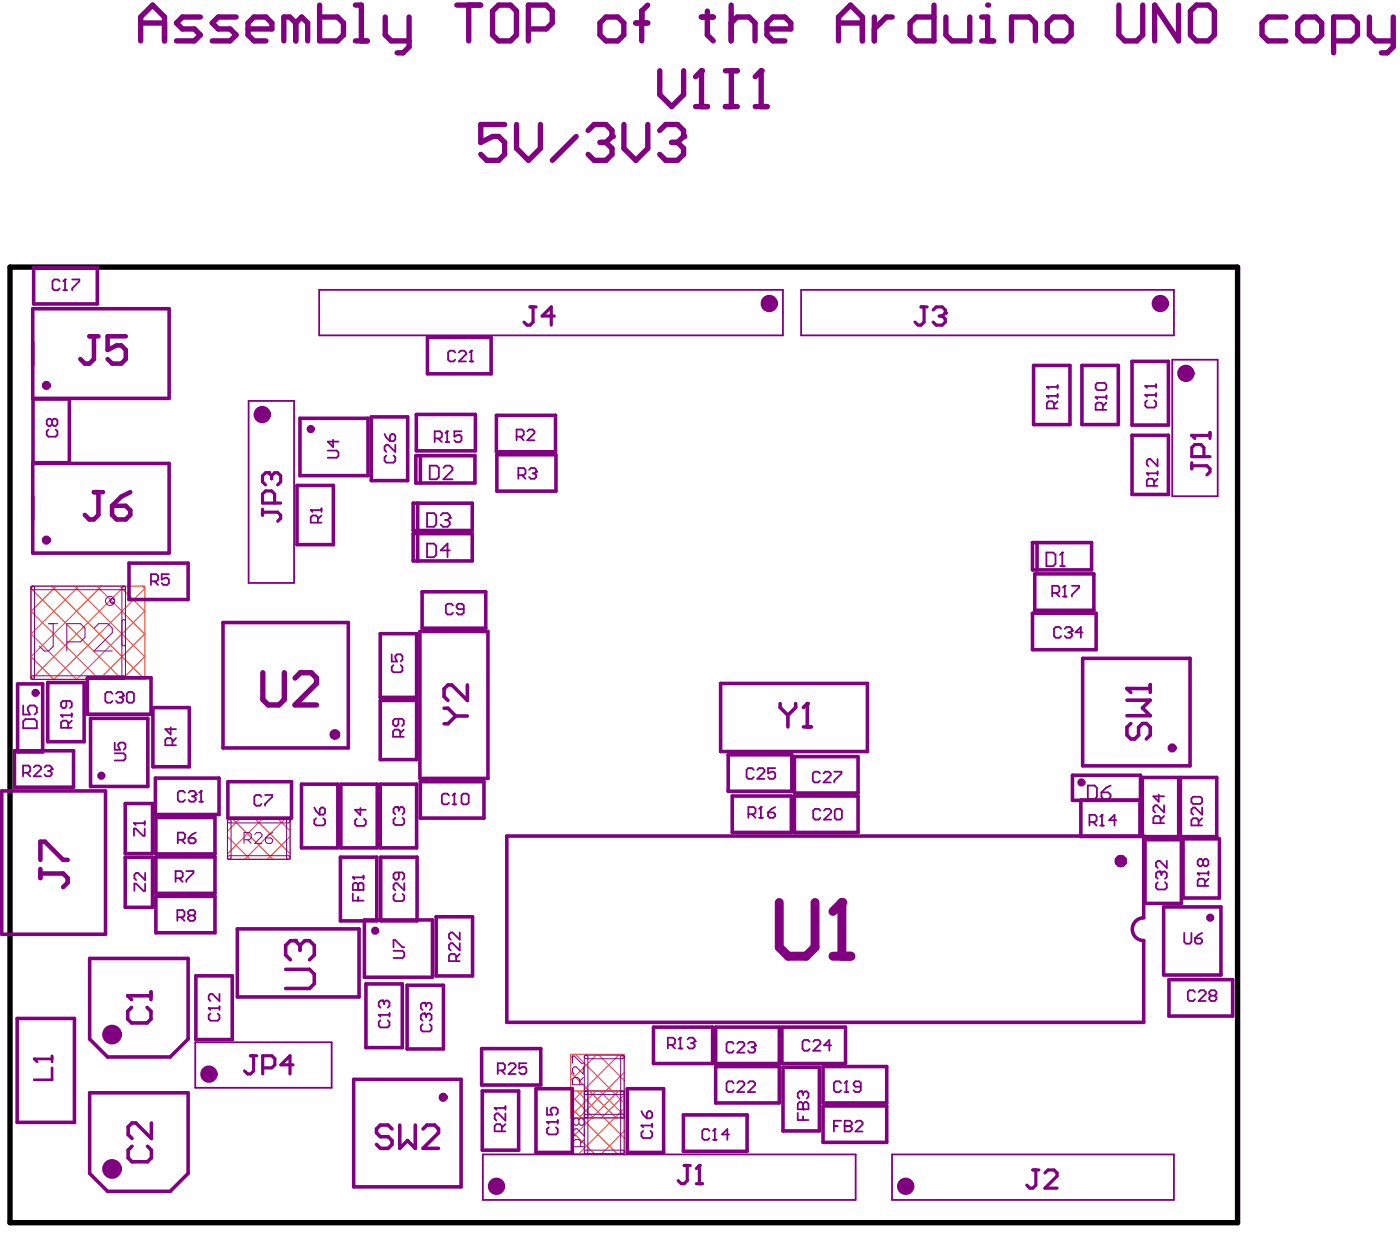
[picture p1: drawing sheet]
<svg xmlns="http://www.w3.org/2000/svg" width="260mm" height="232mm" viewBox="0 0 260 232" stroke-linecap="round" stroke-linejoin="round" font-family="sans-serif">
<g fill="none" stroke="#f30" stroke-width=".19">
<path d="M5.8 108.9h21.1v17.4h-21.1zM5.8 117.8l8.4 8.5M5.8 113.6l12.6 12.7M5.8 109.4l16.9 16.9 4.2-4.3M6.2 108.9l-.4 .5M9.6 108.9l17.3 17.4M10.4 108.9l-4.6 4.7M13.8 108.9l13.1 13.2M14.7 108.9l-8.9 9M18 108.9l8.9 9M18.9 108.9l-13.1 13.2M22.3 108.9l4.6 4.7"/>
<path d="M23.1 108.9l-17.3 17.4M26.5 108.9l.4 .5M26.9 117.8l-8.4 8.5M26.9 113.6l-12.6 12.7M26.9 109.4l-16.9 16.9M5.8 122l4.2 4.3M42.3 152.3h11.7v7.4h-11.7zM42.3 155.5l4.2 4.2M43.3 152.3l7.5 7.4M44.5 152.3l-2.2 2.2M47.6 152.3l6.4 6.4M48.7 152.3l-6.4 6.4"/>
<path d="M51.8 152.3l2.2 2.2M52.9 152.3l-7.4 7.4M54 155.5l-4.3 4.2M106.1 199.3l8.5 8.5M106.8 196l-.7 .6M107 196l9.1 9.1M111 196l-4.9 4.8M111.2 196l4.9 4.8M115.2 196l-9.1 9.1M115.5 196l.6 .6M116.1 199.3l-8.5 8.5M106.1 203.6l4.3 4.2"/>
<path d="M106.3 210.2l4.2 4.2M106.3 206l8.5 8.4M106.6 202.8l-.3 .3M107.3 202.8l8.8 8.7M110.8 202.8l-4.5 4.5M111.6 202.8l4.5 4.5M115.1 202.8l-8.8 8.7M115.8 202.8l.3 .3M116.1 202.8h-9.8v11.6h9.8v-18.4h-10v11.8h10M116.1 210.2l-4.2 4.2M116.1 206l-8.5 8.4M116.1 203.6l-4.2 4.2"/>
</g>
<path d="M1.9 49.6h228.2v177.7h-228.2z" fill="none" stroke="#000" stroke-width="1"/>
<g fill="none" stroke="#800080" stroke-width=".67">
<path d="M6.1 57.4h25.4v16.6h-25.4zM6.3 49.7h11.8v6.8h-11.8zM6.1 74.2h6.8v11.8h-6.8zM55.8 77.7h12.6v10.7h-12.6zM69 77.5h6.8v11.8h-6.8zM77.4 77h11v6.8h-11zM79.5 62.7h11.8v6.8h-11.8zM92.3 77.2h11v6.8h-11zM192.2 67.9h6.8v11h-6.8zM201.2 67.9h6.8v11h-6.8zM210.5 67.2h6.8v11.8h-6.8zM6.1 86.1h25.4v16.7h-25.4z"/>
<path d="M55.2 90.2h6.8v11h-6.8zM76.8 93.5h11v5.1h-11zM76.8 99.2h11v5.1h-11zM77.3 84.7h11v5.1h-11zM77.7 93.5v5.1M77.7 99.2v5.1M78.2 84.7v5.1M92.4 84.5h11v6.8h-11zM210.5 80.9h6.8v11h-6.8zM24 104.7h11v6.7h-11zM41.5 115.7h23.3v23.3h-23.3zM70.7 117.8h6.8v11.8h-6.8z"/>
<path d="M78.1 117.4h12.6v27.3h-12.6zM78.5 110h11.8v6.8h-11.8zM192 100.9h11v5h-11zM192 114h11.8v6.8h-11.8zM192.4 106.7h11v6.7h-11zM192.9 100.9v5M2.7 139.5h11v6.8h-11zM3.3 127.1h4.6v12.7h-4.6zM8.9 126.9h6.7v11h-6.7zM16.2 126h11.9v6.7h-11.9zM16.8 133.5h10.7v12.7h-10.7zM28.4 131.5h6.8v11h-6.8z"/>
<path d="M70.7 130.2h6.8v11h-6.8zM134 127h27.3v12.7h-27.3zM201.3 122.4h20v19.9h-20zM.3 147h19.3v26.6h-19.3zM23.3 149.4h5.1v9.3h-5.1zM23.3 159.3h5.1v9.3h-5.1zM28.9 144.6h11.8v6.8h-11.8zM29 152h11v6.7h-11zM29 159.3h11v6.7h-11zM42.4 145.3h11.8v6.8h-11.8zM56.1 145.8h6.7v11.8h-6.7zM63.3 159.3h6.8v11.9h-6.8z"/>
<path d="M63.4 145.8h6.8v11.8h-6.8zM70.7 145.8h6.8v11.8h-6.8zM70.8 159.3h6.8v11.9h-6.8zM78.2 145.3h11.8v6.8h-11.8zM135.4 140.3h11.9v6.8h-11.9zM136.2 148h11v6.7h-11zM147.7 140.6h11.9v6.8h-11.9zM147.7 148h11.9v6.7h-11.9zM199.4 144.1h12.7v4.7h-12.7zM201 148.7h11v6.8h-11zM212.4 144.5h6.8v11h-6.8zM212.9 156.1h6.8v11.8h-6.8z"/>
<path d="M219.5 144.5h6.8v11h-6.8zM220 155.9h6.8v11h-6.8zM16.7 178.1h18.3v15l-3.3 3.4h-11.7l-3.3-3.4zM29 166.6h11v6.8h-11zM44.1 172.6h22.7v12.7h-22.7zM67.8 171h12.6v10.6h-12.6zM81.1 170.4h6.8v11h-6.8zM212.7 170.6v-15.2h-118.5v34.6h118.5v-15.2M216.4 168.6h10.6v12.6h-10.6zM3.2 189.3h10.6v19.3h-10.6zM36.4 181.4h6.8v11.8h-6.8zM68 182.9h6.8v11.8h-6.8z"/>
<path d="M75.7 183.1h6.8v11.9h-6.8zM89.6 194.9h11v6.8h-11zM121.5 190.9h11v6.8h-11zM133.1 190.9h11.8v6.8h-11.8zM133.1 198.2h11.8v6.8h-11.8zM145.4 190.9h11.8v6.8h-11.8zM145.6 198.4h6.8v11.8h-6.8zM153.1 198.2h11.8v6.8h-11.8zM217.4 182.1h11.8v6.8h-11.8zM16.7 203.1h18.3v15l-3.3 3.3h-11.7l-3.3-3.3zM65.8 200.6h19.9v20h-19.9zM89.7 202.8h6.7v11h-6.7z"/>
<path d="M99.7 202.4h6.7v11.8h-6.7zM116.6 202.4h6.8v11.8h-6.8zM127.1 207.2h11.8v6.8h-11.8zM153.1 205.6h11.8v6.7h-11.8z"/>
</g>
<path d="M59.4 53.9h86.2v8.4h-86.2zM149 53.9h69.3v8.4h-69.3zM46.2 74.5h8.5v33.9h-8.5zM218 66.9h8.5v25.3h-8.5zM21.3 138v1.4h1l-.3-.7v-.3l.3-.4h.7l.3 .4v.6l-.3 .4M21.3 140h1.7l.3 .4v.6l-.3 .3h-1.7M24.9 153h2M26.9 154v1.3h-.3l-1.4-1.3h-.3v1.3M26.9 152.7v.6M36.3 193.7h25.4v8.5h-25.4zM89.8 214.6h69.3v8.4h-69.3zM165.9 214.6h52.4v8.4h-52.4z" fill="none" stroke="#800080" stroke-width=".33"/>
<g fill="none" stroke="#800080" stroke-width=".19">
<path d="M5.9 109a.33 .33 0 0 1 .5 .3v16.6a.33 .33 0 0 1-.3 .4 .33 .33 0 0 1-.3-.4v-16.6zM5.9 109l17.1-.1a.33 .33 0 0 1 .3 .4 .33 .33 0 0 1-.3 .3h-16.9a.33 .33 0 0 1-.3-.2 .33 .33 0 0 1 .1-.4zM22.7 115.5a.33 .33 0 0 1 .3-.3 .33 .33 0 0 1 .3 .3M22.7 119.7a.33 .33 0 0 0 .3 .4 .33 .33 0 0 0 .3-.4M22.8 109a.33 .33 0 0 1 .5 .3v16.6a.33 .33 0 0 1-.3 .4 .33 .33 0 0 1-.3-.4v-16.6zM5.9 125.7l17.1-.1a.33 .33 0 0 1 .3 .3 .33 .33 0 0 1-.3 .4h-16.9a.33 .33 0 0 1-.3-.3 .33 .33 0 0 1 .1-.3zM42.5 152.3a.33 .33 0 0 1 .5 .3v6.8a.33 .33 0 0 1-.4 .3 .33 .33 0 0 1-.3-.3v-6.8zM42.5 159.1h11.1a.33 .33 0 0 1 .4 .3 .33 .33 0 0 1-.4 .3h-11a.33 .33 0 0 1-.3-.2 .33 .33 0 0 1 .2-.4zM42.5 152.3h11.1a.33 .33 0 0 1 .4 .3 .33 .33 0 0 1-.4 .4h-11a.33 .33 0 0 1-.3-.3 .33 .33 0 0 1 .2-.4zM53.5 152.3a.33 .33 0 0 1 .5 .3v6.8a.33 .33 0 0 1-.4 .3 .33 .33 0 0 1-.3-.3v-6.8zM108.8 196.2a.33 .33 0 0 1 .5 .3v17.6a.33 .33 0 0 1-.3 .3 .33 .33 0 0 1-.3-.3v-17.6zM108.8 196.2l7-.1a.33 .33 0 0 1 .3 .4 .33 .33 0 0 1-.3 .3h-6.8a.33 .33 0 0 1-.3-.3 .33 .33 0 0 1 .1-.3z"/>
<path d="M115.6 196.2a.33 .33 0 0 1 .5 .3v17.6a.33 .33 0 0 1-.3 .3 .33 .33 0 0 1-.4-.3v-17.6zM108.7 207.4a.33 .33 0 0 0 .3 .4 .33 .33 0 0 0 .3-.4M108.7 203.1a.33 .33 0 0 1 .3-.3 .33 .33 0 0 1 .3 .3M108.8 213.8h7a.33 .33 0 0 1 .3 .3 .33 .33 0 0 1-.3 .3h-6.8a.33 .33 0 0 1-.3-.2 .33 .33 0 0 1 .1-.4zM108.8 207.2l7-.1a.33 .33 0 0 1 .3 .3 .33 .33 0 0 1-.3 .4h-6.8a.33 .33 0 0 1-.3-.3 .33 .33 0 0 1 .1-.3zM108.8 202.8h7a.33 .33 0 0 1 .3 .3 .33 .33 0 0 1-.3 .3h-6.8a.33 .33 0 0 1-.3-.2 .33 .33 0 0 1 .1-.4zM115.4 207.4a.33 .33 0 0 0 .4 .4 .33 .33 0 0 0 .3-.4M115.4 203.1a.33 .33 0 0 1 .4-.3 .33 .33 0 0 1 .3 .3"/>
</g>
<circle cx="24.9" cy="153" r=".17" fill="#800080"/>
<g fill="none" stroke="#800080" stroke-width=".33">
<path d="M74.1 133.6v1l-.3 .3h-.4l-.3-.3v-.7l.3-.3h1.4l.3 .3v.7l-.3 .3M74.4 136.9v-1l-.3-.3h-.7l-.3 .3v1h2M75.1 135.6l-.7 .7M24.9 153l.3 .3M33.1 156.1h1l.3-.3v-.7l-.3-.3h-1v1.9M33.7 156.1l.7 .6M35.1 155.8h1l.3 .3v.3l-.3 .3h-.7l-.3-.3zM36.4 154.8l-.7 .3-.6 .7M32.7 163.2h.9l.4-.3v-.7l-.4-.3h-.9v2M33.3 163.2l.7 .7M34.6 161.9h1.4v.3l-1.4 1.4v.3M92 205.9h2"/>
<path d="M93.3 210.3v-1l-.3-.4h-.7l-.3 .4v1h2M94 206.9v1.4l-1.3-1.4h-.4l-.3 .4v.6l.3 .4M94 208.9l-.7 .7M94 205.6v.7"/>
</g>
<path d="M79.9 86.5h1.3l.4 .5v1.7l-.4 .4h-1.3zM82.5 87l.4-.5h.8l.4 .5v.4l-1.6 1.7h1.6" fill="none" stroke="#800080" stroke-width=".34"/>
<circle cx="92" cy="205.9" r=".17" fill="#800080"/>
<path d="M92 205.9l.3 .4M101.7 208.5h2M102.1 209.5l-.4 .4v.6l.4 .4h1.3l.3-.4v-.6l-.3-.4M103.7 208.2v.7" fill="none" stroke="#800080" stroke-width=".33"/>
<circle cx="101.7" cy="208.5" r=".17" fill="#800080"/>
<path d="M101.7 208.5l.4 .4M101.7 205.9v1.3h1l-.3-.7v-.3l.3-.3h.7l.3 .3v.7l-.3 .3M119.3 209.2h2M119.6 210.2l-.3 .3v.7l.3 .3h1.3l.4-.3v-.7l-.4-.3M121.3 208.9v.6" fill="none" stroke="#800080" stroke-width=".33"/>
<circle cx="119.3" cy="209.2" r=".17" fill="#800080"/>
<path d="M194.7 73.6h2M196 75.9v-1l-.3-.3h-.7l-.3 .3v1h2M196.7 74.6l-.7 .7M196.7 73.3v.6M119.3 209.2l.3 .3M119.3 206.5l.3 .7 .7 .7M120.6 206.5h.3l.4 .4v.6l-.4 .4h-.6v-1z" fill="none" stroke="#800080" stroke-width=".33"/>
<circle cx="194.7" cy="73.6" r=".17" fill="#800080"/>
<path d="M194.7 73.6l.3 .3M194.7 71.9h2M196.7 71.6v.7" fill="none" stroke="#800080" stroke-width=".33"/>
<circle cx="194.7" cy="71.9" r=".17" fill="#800080"/>
<path d="M194.7 71.9l.3 .4M203.7 73.8h2M205.1 76.2v-1l-.4-.4h-.6l-.4 .4v1h2M205.7 74.8l-.6 .7M205.7 73.5v.7" fill="none" stroke="#800080" stroke-width=".33"/>
<circle cx="203.7" cy="73.8" r=".17" fill="#800080"/>
<path d="M203.7 73.8l.4 .4M203.7 71.5l.4-.3h1.3l.3 .3v.7l-.3 .3h-1.3l-.4-.3z" fill="none" stroke="#800080" stroke-width=".33"/>
<path d="M6.4 196.8h3.3M9.7 198.5v2.2h-3.3M9.7 196.3v1.1" fill="none" stroke="#800080" stroke-width=".5"/>
<circle cx="6.4" cy="196.8" r=".25" fill="#800080"/>
<path d="M6.4 196.8l.5 .6" fill="none" stroke="#800080" stroke-width=".5"/>
<path d="M4.3 143.6h1l.3-.3v-.7l-.3-.3h-1v2M5 143.6l.6 .7M6.3 142.6l.3-.3h.7l.3 .3v.4l-1.3 1.3h1.3M8.3 142.6l.3-.3h.7l.3 .3v.4" fill="none" stroke="#800080" stroke-width=".33"/>
<circle cx="9.6" cy="143" r=".17" fill="#800080"/>
<g fill="none" stroke="#800080" stroke-width=".33">
<path d="M60.9 83.7h1.7l.3 .4v.6l-.3 .4h-1.7M61.9 81.7v1.4l-1-1h2M8.9 143.3h.4M9.3 143.3l.3 .3v.4l-.3 .3h-.7l-.3-.3M9.6 143l-.3 .3M58.4 150.1l.4 .7 .6 .6M58.8 152.1l-.4 .3v.7l.4 .3h1.3l.3-.3v-.7l-.3-.3M59.8 150.1h.3l.3 .3v.7l-.3 .3h-.7v-1zM27 162.2v1.4l-1.3-1.4h-.4l-.3 .4v.6l.3 .4M27 164.2v1.4h-.3l-1.4-1.4h-.3v1.4M33 170.5h1l.3-.3v-.7l-.3-.3h-1v2M33.6 170.5l.7 .7"/>
<path d="M35.3 170.2l-.3-.4v-.3l.3-.3h.7l.3 .3v.3l-.3 .4M35.3 170.2l-.3 .3v.3l.3 .4h.7l.3-.4v-.3l-.3-.3M35.3 170.2h.7M65.6 166.1v1.3h2M65.6 165.4h2v-1l-.3-.3h-.4l-.3 .3v1M66.6 166.7v.7"/>
</g>
<circle cx="66.6" cy="165.4" r=".17" fill="#800080"/>
<path d="M65.6 165.4v-1l.3-.3h.4l.3 .3v1M65.6 163.1h2M67.6 162.7v.7" fill="none" stroke="#800080" stroke-width=".33"/>
<circle cx="65.6" cy="163.1" r=".17" fill="#800080"/>
<path d="M66.4 152.2l-.4 .3v.7l.4 .3h1.3l.3-.3v-.7l-.3-.3M67 150.2v1.3l-1-1h2M73.5 152l-.3 .3v.7l.3 .3h1.3l.4-.3v-.7l-.4-.3M73.8 150h-.3l-.3 .3v.7l.3 .3M65.6 163.1l.3 .3M73.2 176.7h1.6l.4 .4v.6l-.4 .4h-1.6M73.2 176.1v-1.4h.3l1.3 1.4h.4M73.5 166.2l-.3 .3v.7l.3 .3h1.3l.4-.3v-.7l-.4-.3M74.2 162.2v1l-.4 .3h-.3l-.3-.3v-.7l.3-.3h1.3l.4 .3v.7l-.4 .3M75.2 164.2v1.3l-1.4-1.3h-.3l-.3 .3v.7l.3 .3" fill="none" stroke="#800080" stroke-width=".33"/>
<circle cx="73.8" cy="150" r=".17" fill="#800080"/>
<path d="M72.8 121.6v1.4h1l-.3-.7v-.3l.3-.4h.7l.3 .4v.6l-.3 .4M73.2 123.6l-.4 .4v.6l.4 .3h1.3l.3-.3v-.6l-.3-.4M73.8 150l.4 .3M74.2 150.3v.4M74.2 150.3l.3-.3h.3l.4 .3v.7l-.4 .3" fill="none" stroke="#800080" stroke-width=".33"/>
<path d="M79.4 95.4h1.3l.4 .4v1.7l-.4 .4h-1.3zM82 95.8l.4-.4h.8l.4 .4v.4" fill="none" stroke="#800080" stroke-width=".34"/>
<circle cx="83.6" cy="96.2" r=".17" fill="#800080"/>
<path d="M82.8 96.6h.4M83.2 96.6l.4 .5v.4l-.4 .4h-.8l-.4-.4M83.6 96.2l-.4 .4M79.4 101h1.3l.4 .5v1.6l-.4 .5h-1.3zM83.6 102.3h-1.6l1.2-1.3v2.6" fill="none" stroke="#800080" stroke-width=".34"/>
<path d="M92.6 199h1l.3-.4v-.6l-.3-.4h-1v2M93.2 199l.7 .6M94.6 198l.3-.4h.7l.3 .4v.3l-1.3 1.3h1.3M97.9 197.6h-1.3v1l.6-.3h.4l.3 .3v.7l-.3 .3h-.7l-.3-.3" fill="none" stroke="#800080" stroke-width=".33"/>
<path d="M106.5 197.6v-1.3h.3l1.3 1.3h.4M108.5 198.3v1.3l-1.4-1.3h-.3l-.3 .3v.7l.3 .3M107.7 208.1l-.4-.3h-.3l-.3 .3v.7l.3 .3h.3l.4-.3M107.7 208.1l.3-.3h.3l.4 .3v.7l-.4 .3h-.3l-.3-.3M107.7 208.1v.7M107.8 201.6v-1l-.3-.3h-.7l-.3 .3v1h2M108 213.1v-1l-.3-.3h-.7l-.3 .3v1h2M108.5 200.3l-.7 .7M108.7 209.8v1.3l-1.4-1.3h-.3l-.3 .3v.7l.3 .3M108.7 211.8l-.7 .7" fill="none" stroke="#800080" stroke-width=".19"/>
<path d="M127.2 216.6h1.2M127.8 216.6v2.8l-.6 .6h-.5l-.6-.6M130.1 216.6v3.4M129.5 220h1.1" fill="none" stroke="#800080" stroke-width=".59"/>
<circle cx="130.1" cy="216.6" r=".3" fill="#800080"/>
<path d="M130.1 216.6l-.6 .6" fill="none" stroke="#800080" stroke-width=".59"/>
<path d="M139.2 151.3h1l.3-.3v-.7l-.3-.3h-1v2M139.8 151.3l.7 .7M141.2 152h.6M141.5 150v2" fill="none" stroke="#800080" stroke-width=".33"/>
<circle cx="141.5" cy="150" r=".17" fill="#800080"/>
<path d="M141.5 150l-.3 .3M142.8 151h1l.4 .3v.4l-.4 .3h-.6l-.4-.3zM144.2 150l-.7 .3-.7 .7M148.4 206.8v1.4h1.9M148.4 206.2h1.9v-1l-.3-.4h-.3l-.3 .4v1M149.4 207.5v.7" fill="none" stroke="#800080" stroke-width=".33"/>
<circle cx="149.4" cy="206.2" r=".17" fill="#800080"/>
<path d="M148.4 206.2v-1l.3-.4h.3l.4 .4v1M149 202.9h-.3l-.3 .3v.7l.3 .3" fill="none" stroke="#800080" stroke-width=".33"/>
<circle cx="149" cy="202.9" r=".17" fill="#800080"/>
<path d="M149 202.9l.4 .3M149.4 203.2v.3M149.4 203.2l.3-.3h.3l.3 .3v.7l-.3 .3" fill="none" stroke="#800080" stroke-width=".33"/>
<path d="M194.6 102.7h1.3l.4 .4v1.7l-.4 .4h-1.3zM197.1 105.2h.9M197.6 102.7v2.5" fill="none" stroke="#800080" stroke-width=".34"/>
<circle cx="197.6" cy="102.7" r=".17" fill="#800080"/>
<path d="M197.6 102.7l-.5 .4M4.3 131.1v1.7h1.3l-.4-.8v-.5l.4-.4h.8l.4 .4v.9l-.4 .4M4.7 133.7h1.7l.4 .4v1.2h-2.5v-1.2z" fill="none" stroke="#800080" stroke-width=".34"/>
<g fill="none" stroke="#800080" stroke-width=".33">
<path d="M11.3 132.9h2M12.7 135.3v-1l-.4-.4h-.6l-.4 .4v1h2M13.3 133.9l-.6 .7M13.3 132.6v.7M215.5 147.7v1.3l-1-1h2M215.8 153v-1l-.3-.3h-.7l-.3 .3v1h2M216.5 149.7v1.3l-1.4-1.3h-.3l-.3 .3v.7l.3 .3M216.5 151.7l-.7 .6M221.6 148.4l.3-.3h1.3l.4 .3v.7l-.4 .3h-1.3l-.3-.3zM222.9 153.4v-1l-.3-.3h-.7l-.3 .3v1h2M223.6 150.1v1.3l-1.4-1.3h-.3l-.3 .3v.7l.3 .3M223.6 152.1l-.7 .7"/>
<path d="M222.2 184.4l-.3-.3h-.7l-.3 .3v1.3l.3 .4h.7l.3-.4M222.9 184.4l.3-.3h.7l.3 .3v.3l-1.3 1.4h1.3M225.2 185.1l-.3-.4v-.3l.3-.3h.7l.3 .3v.3l-.3 .4M225.2 185.1l-.3 .3v.3l.3 .4h.7l.3-.4v-.3l-.3-.3M225.2 185.1h.7"/>
</g>
<circle cx="11.3" cy="132.9" r=".17" fill="#800080"/>
<path d="M11.3 132.9l.4 .4M12.3 130.3v1l-.3 .3h-.3l-.4-.3v-.7l.4-.3h1.3l.3 .3v.7l-.3 .3M38.8 187.4h2M39.1 188.4l-.3 .3v.7l.3 .3h1.4l.3-.3v-.7l-.3-.3M40.8 187.1v.6" fill="none" stroke="#800080" stroke-width=".33"/>
<circle cx="38.8" cy="187.4" r=".17" fill="#800080"/>
<path d="M215.3 164l-.3 .3v.7l.3 .3h1.3l.4-.3v-.7l-.4-.3M215.6 162h-.3l-.3 .3v.7l.3 .3M38.8 187.4l.3 .3M40.8 184.7v1.4l-1.3-1.4h-.4l-.3 .4v.6l.3 .4" fill="none" stroke="#800080" stroke-width=".33"/>
<circle cx="215.6" cy="162" r=".17" fill="#800080"/>
<path d="M217 160v1.3l-1.4-1.3h-.3l-.3 .3v.7l.3 .3M215.6 162l.4 .3M216 162.3v.4M216 162.3l.3-.3h.3l.4 .3v.7l-.4 .3M222.7 162.3h2M224.1 164.7v-1l-.4-.4h-.6l-.4 .4v1h2M224.7 163.3l-.6 .7M224.7 162v.7" fill="none" stroke="#800080" stroke-width=".33"/>
<circle cx="222.7" cy="162.3" r=".17" fill="#800080"/>
<path d="M223.7 160l-.3-.3h-.3l-.4 .3v.7l.4 .3h.3l.3-.3M223.7 160l.4-.3h.3l.3 .3v.7l-.3 .3h-.3l-.4-.3M223.7 160v.7M222.7 162.3l.4 .4" fill="none" stroke="#800080" stroke-width=".33"/>
<path d="M221.6 86v1.1M221.6 86.6h2.9l.5 .5v.6l-.5 .6M221.6 80.9h3.4M223.9 84.9v-1.7l-.6-.6h-1.1l-.6 .6v1.7h3.4M225 80.4v1.1" fill="none" stroke="#800080" stroke-width=".59"/>
<circle cx="221.6" cy="80.9" r=".3" fill="#800080"/>
<path d="M221.6 80.9l.6 .6" fill="none" stroke="#800080" stroke-width=".59"/>
<path d="M9 79.8l-.3 .4v.6l.3 .4h1.3l.4-.4v-.6l-.4-.4M9.7 78.2l-.3-.4h-.4l-.3 .4v.6l.3 .4h.4l.3-.4M9.7 78.2l.3-.4h.3l.4 .4v.6l-.4 .4h-.3l-.3-.4M9.7 78.2v.6M34.4 147.3l-.3-.3h-.7l-.3 .3v1.4l.3 .3h.7l.3-.3M35.1 147.3l.3-.3h.7l.3 .3v.4" fill="none" stroke="#800080" stroke-width=".33"/>
<circle cx="36.4" cy="147.7" r=".17" fill="#800080"/>
<path d="M35.7 148h.4M36.1 148l.3 .3v.4l-.3 .3h-.7l-.3-.3M36.4 147.7l-.3 .3M37.1 149h.6M37.4 147v2" fill="none" stroke="#800080" stroke-width=".33"/>
<circle cx="37.4" cy="147" r=".17" fill="#800080"/>
<path d="M28.1 108.1h1l.3-.4v-.6l-.3-.4h-1v2M28.7 108.1l.7 .6M31.4 106.7h-1.3v1l.6-.3h.4l.3 .3v.7l-.3 .3h-.7l-.3-.3M37.4 147l-.3 .3M48.6 148.1l-.3-.3h-.7l-.3 .3v1.3l.3 .4h.7l.3-.4M49.3 147.8h1.3v.3l-1.3 1.3v.4M70.4 188.6h2M70.8 189.6l-.4 .4v.6l.4 .4h1.3l.3-.4v-.6l-.3-.4M72.4 188.3v.7" fill="none" stroke="#800080" stroke-width=".33"/>
<path d="M45.4 156.1h1l.3-.3v-.7l-.3-.3h-1v1.9M46 156.1l.7 .6M47.4 155.1l.3-.3h.7l.3 .3v.3l-1.3 1.3h1.3M49.4 155.8h1l.3 .3v.3l-.3 .3h-.7l-.3-.3zM50.7 154.8l-.7 .3-.6 .7" fill="none" stroke="#800080" stroke-width=".19"/>
<circle cx="70.4" cy="188.6" r=".17" fill="#800080"/>
<path d="M70.4 188.6l.4 .4M71.1 186h-.3l-.4 .3v.7l.4 .3" fill="none" stroke="#800080" stroke-width=".33"/>
<circle cx="71.1" cy="186" r=".17" fill="#800080"/>
<path d="M83.5 147.8l-.3-.3h-.7l-.3 .3v1.4l.3 .3h.7l.3-.3M84.2 149.5h.6M84.5 147.5v2M71.1 186l.3 .3M71.4 186.3v.3M71.4 186.3l.4-.3h.3l.3 .3v.7l-.3 .3" fill="none" stroke="#800080" stroke-width=".33"/>
<circle cx="84.5" cy="147.5" r=".17" fill="#800080"/>
<path d="M80.8 81.5h1l.4-.3v-.7l-.4-.3h-1v2M81.5 81.5l.7 .7M82.8 82.2h.7M83.2 80.2v2M84.2 112.5l-.3-.3h-.7l-.3 .3v1.4l.3 .3h.7l.3-.3M86.2 113.2h-1l-.3-.3v-.4l.3-.3h.7l.3 .3v1.4l-.3 .3h-.7l-.3-.3M84.5 147.5l-.3 .3M86.2 147.5h.6l.4 .3v1.4l-.4 .3h-.6l-.4-.3v-1.4z" fill="none" stroke="#800080" stroke-width=".33"/>
<circle cx="83.2" cy="80.2" r=".17" fill="#800080"/>
<path d="M84.7 65.5l-.4-.3h-.6l-.4 .3v1.3l.4 .4h.6l.4-.4M85.3 65.5l.4-.3h.6l.4 .3v.3l-1.4 1.4h1.4M87.3 67.2h.7M87.7 65.2v2M83.2 80.2l-.4 .3M85.8 80.2h-1.3v1l.7-.4h.3l.3 .4v.6l-.3 .4h-.7l-.3-.4" fill="none" stroke="#800080" stroke-width=".33"/>
<circle cx="87.7" cy="65.2" r=".17" fill="#800080"/>
<path d="M87.7 65.2l-.4 .3M96.4 88.3h1l.3-.3v-.7l-.3-.3h-1v2M97.1 88.3l.6 .7M98.4 87.3l.3-.3h.7l.3 .3v.4" fill="none" stroke="#800080" stroke-width=".33"/>
<circle cx="99.7" cy="87.7" r=".17" fill="#800080"/>
<g fill="none" stroke="#800080" stroke-width=".33">
<path d="M96.1 81.2h1l.3-.4v-.6l-.3-.4h-1v2M96.7 81.2l.7 .6M98.1 80.2l.3-.4h.7l.3 .4v.3l-1.3 1.3h1.3M99.1 88h.3M99.4 88l.3 .3v.4l-.3 .3h-.7l-.3-.3M99.7 87.7l-.3 .3M124.2 194.2h1l.3-.3v-.7l-.3-.3h-1v2M124.9 194.2l.6 .7M126.2 194.9h.7M126.5 192.9v2M136.4 201.3l-.3-.3h-.7l-.3 .3v1.3l.3 .4h.7l.3-.4M137.1 201.3l.3-.3h.7l.3 .3v.3l-1.3 1.4h1.3"/>
<path d="M139.1 201.3l.3-.3h.7l.3 .3v.3l-1.3 1.4h1.3"/>
</g>
<path d="M98.6 57h1.1M99.1 57v2.9l-.5 .5h-.6l-.6-.5M103.1 58.7h-2.3l1.7-1.7v3.4" fill="none" stroke="#800080" stroke-width=".59"/>
<circle cx="126.5" cy="192.9" r=".17" fill="#800080"/>
<path d="M126.5 192.9l-.3 .3M127.9 193.2l.3-.3h.7l.3 .3v.3" fill="none" stroke="#800080" stroke-width=".33"/>
<circle cx="129.2" cy="193.5" r=".17" fill="#800080"/>
<path d="M128.5 193.9h.4M128.9 193.9l.3 .3v.3l-.3 .4h-.7l-.3-.4M129.2 193.5l-.3 .4M136.4 194l-.3-.3h-.7l-.3 .3v1.3l.3 .4h.7l.3-.4M137.1 194l.3-.3h.7l.3 .3v.3l-1.3 1.4h1.3M139.1 194l.3-.3h.7l.3 .3v.3" fill="none" stroke="#800080" stroke-width=".33"/>
<circle cx="140.4" cy="194.3" r=".17" fill="#800080"/>
<path d="M139.8 194.7h.3M140.1 194.7l.3 .3v.3l-.3 .4h-.7l-.3-.4M140.4 194.3l-.3 .4M155.1 209.3h.6M156.4 208.3h-1.3v2M157.1 208.3v2h1l.3-.3v-.4l-.3-.3h-1" fill="none" stroke="#800080" stroke-width=".33"/>
<circle cx="157.1" cy="209.3" r=".17" fill="#800080"/>
<path d="M156.4 201.3l-.3-.3h-.7l-.3 .3v1.3l.3 .4h.7l.3-.4M157.1 208.3h1l.3 .3v.4l-.3 .3h-1M157.1 203h.6M157.4 201v2M159.1 208.6l.3-.3h.7l.3 .3v.4l-1.3 1.3h1.3" fill="none" stroke="#800080" stroke-width=".33"/>
<circle cx="157.4" cy="201" r=".17" fill="#800080"/>
<path d="M213 73.4h2M213.3 74.4l-.3 .4v.6l.3 .4h1.3l.4-.4v-.6l-.4-.4M215 73.1v.7M220.2 173.4v1.7l.4 .3h.6l.4-.3v-1.7M222.2 174.4h1l.4 .3v.4l-.4 .3h-.6l-.4-.3zM223.6 173.4l-.7 .3-.7 .7M157.4 201l-.3 .3M160.1 202h-1l-.4-.4v-.3l.4-.3h.6l.4 .3v1.3l-.4 .4h-.6l-.4-.4" fill="none" stroke="#800080" stroke-width=".33"/>
<circle cx="213" cy="73.4" r=".17" fill="#800080"/>
<path d="M213 73.4l.3 .4M213 71.8h2M215 71.4v.7" fill="none" stroke="#800080" stroke-width=".33"/>
<circle cx="213" cy="71.8" r=".17" fill="#800080"/>
<path d="M213 71.8l.3 .3M20.9 128.9l-.3-.3h-.7l-.3 .3v1.4l.3 .3h.7l.3-.3M21.6 128.9l.3-.3h.7l.3 .3v.4M31.7 135.2v1.3l-1-1h2M32.1 138.5v-1l-.4-.3h-.6l-.4 .3v1h2M32.7 137.2l-.6 .7" fill="none" stroke="#800080" stroke-width=".33"/>
<circle cx="22.9" cy="129.3" r=".17" fill="#800080"/>
<path d="M22.2 129.6h.4M22.6 129.6l.3 .3v.4l-.3 .3h-.7l-.3-.3M22.9 129.3l-.3 .3M23.9 128.6h.7l.3 .3v1.4l-.3 .3h-.7l-.3-.3v-1.4z" fill="none" stroke="#800080" stroke-width=".33"/>
<path d="M16.6 62.5h1.7M17.5 62.5v4.2l-.9 .9h-.8l-.9-.9M23.4 62.5h-3.4v2.5l1.7-.8h.8l.9 .8v1.7l-.9 .9h-1.6l-.9-.9M17.5 91.5h1.7M18.3 91.5v4.2l-.8 .9h-.9l-.8-.9M20.8 94h2.6l.8 .9v.8l-.8 .9h-1.7l-.9-.9zM24.2 91.5l-1.7 .8-1.7 1.7" fill="none" stroke="#800080" stroke-width=".85"/>
<path d="M46.6 196.2h1.1M47.2 196.2v2.8l-.6 .6h-.6l-.5-.6M48.9 198.5h1.6l.6-.6v-1.1l-.6-.6h-1.6v3.4M54.5 197.9h-2.3l1.7-1.7v3.4" fill="none" stroke="#800080" stroke-width=".59"/>
<path d="M54.9 174.8h-.9l-.9 .9v1.8l.9 .9M53.1 180.2h4.5l.8 .9v1.7l-.8 .9h-4.5" fill="none" stroke="#800080" stroke-width=".67"/>
<circle cx="54.9" cy="174.8" r=".33" fill="#800080"/>
<path d="M54.9 174.8l.9 .9M55.8 175.7v.9M55.8 175.7l.9-.9h.9l.8 .9v1.8l-.8 .9" fill="none" stroke="#800080" stroke-width=".67"/>
<path d="M48.9 125v5l1 1h2l1-1v-5M54.9 126l1-1h2l1 1v1l-4 4h4" fill="none" stroke="#800080" stroke-width="1"/>
<path d="M57.8 94.8h2M59.1 97.1v-1l-.3-.3h-.7l-.3 .3v1h2M59.8 95.8l-.7 .7M59.8 94.5v.6" fill="none" stroke="#800080" stroke-width=".33"/>
<circle cx="57.8" cy="94.8" r=".17" fill="#800080"/>
<path d="M57.8 94.8l.3 .3" fill="none" stroke="#800080" stroke-width=".33"/>
<path d="M48.8 94.6v1.2M48.8 95.2h2.8l.6 .6v.5l-.6 .6M49.9 87.9h-.5l-.6 .5v1.2l.6 .5M51.1 93.5v-1.7l-.6-.5h-1.1l-.6 .5v1.7h3.4" fill="none" stroke="#800080" stroke-width=".59"/>
<circle cx="49.9" cy="87.9" r=".3" fill="#800080"/>
<path d="M49.9 87.9l.6 .5M50.5 88.4v.6M50.5 88.4l.6-.5h.5l.6 .5v1.2l-.6 .5" fill="none" stroke="#800080" stroke-width=".59"/>
<path d="M72.9 209.8l-.7-.7h-1.5l-.7 .7v.8l.7 .7h1.5l.7 .7v.7l-.7 .7h-1.5l-.7-.7M74.3 209.1v4.3l1.5-1.4 1.4 1.4v-4.3M78.7 209.8l.7-.7h1.4l.8 .7v.8l-2.9 2.8h2.9" fill="none" stroke="#800080" stroke-width=".67"/>
<path d="M71.5 80.7l.3 .6 .7 .7M71.8 84.7l-.3 .3v.7l.3 .3h1.4l.3-.3v-.7l-.3-.3M72.8 80.7h.4l.3 .3v.7l-.3 .3h-.7v-1zM73.5 82.7v1.3l-1.3-1.3h-.4l-.3 .3v.7l.3 .3M84.8 178.6v-1l-.3-.3h-.7l-.3 .3v1h2M85.5 173.3v1.3l-1.3-1.3h-.4l-.3 .3v.7l.3 .3M85.5 175.3v1.3l-1.3-1.3h-.4l-.3 .3v.7l.3 .3M85.5 177.3l-.7 .7M131.9 210.2l-.3-.3h-.7l-.3 .3v1.3l.3 .4h.7l.3-.4M132.6 211.9h.7M132.9 209.9v2" fill="none" stroke="#800080" stroke-width=".33"/>
<circle cx="132.9" cy="209.9" r=".17" fill="#800080"/>
<g fill="none" stroke="#800080" stroke-width=".33">
<path d="M195.7 110.2h1l.3-.3v-.7l-.3-.3h-1v2M196.3 110.2l.7 .7M197.7 110.9h.6M198 108.9v2M140.2 143.1l-.4-.3h-.6l-.4 .3v1.3l.4 .4h.6l.4-.4M140.8 143.1l.4-.3h.6l.4 .3v.3l-1.4 1.4h1.4M144.2 142.8h-1.4v1l.7-.4h.3l.4 .4v.6l-.4 .4h-.6l-.4-.4M152.5 143.8l-.3-.4h-.7l-.3 .4v1.3l.3 .3h.7l.3-.3M152.6 150.7l-.4-.4h-.6l-.4 .4v1.3l.4 .3h.6l.4-.3M153.2 143.8l.3-.4h.6l.4 .4v.3l-1.3 1.3h1.3M153.2 150.7l.4-.4h.6l.4 .4v.3l-1.4 1.3h1.4M155.1 143.4h1.4v.4l-1.4 1.3v.3"/>
<path d="M155.6 150.3h.6l.4 .4v1.3l-.4 .3h-.6l-.4-.3v-1.3zM132.9 209.9l-.3 .3M135.6 210.9h-1.3l1-1v2"/>
</g>
<path d="M192.1 217.5h1.1M192.6 217.5v2.8l-.5 .5h-.6l-.6-.5M194.3 218l.6-.5h1.1l.6 .5v.6l-2.3 2.2h2.3" fill="none" stroke="#800080" stroke-width=".59"/>
<circle cx="198" cy="108.9" r=".17" fill="#800080"/>
<path d="M197.3 116.9l-.3-.4h-.7l-.3 .4v1.3l.3 .3h.7l.3-.3M198 108.9l-.3 .3M198 116.9l.3-.4h.7l.3 .4v.3M199.3 108.9h1.4v.3l-1.4 1.3v.4" fill="none" stroke="#800080" stroke-width=".33"/>
<circle cx="199.3" cy="117.2" r=".17" fill="#800080"/>
<path d="M213.3 88h2M214.6 90.3v-1l-.3-.3h-.7l-.3 .3v1h2M215.3 89l-.7 .6M215.3 87.6v.7M198.7 117.5h.3M199 117.5l.3 .4v.3l-.3 .3h-.7l-.3-.3M199.3 117.2l-.3 .3M201.3 117.5h-1.3l1-1v2" fill="none" stroke="#800080" stroke-width=".33"/>
<circle cx="213.3" cy="88" r=".17" fill="#800080"/>
<path d="M213.3 88l.3 .3M215.3 85.3v1.3l-1.4-1.3h-.3l-.3 .3v.7l.3 .3" fill="none" stroke="#800080" stroke-width=".33"/>
<path d="M7.5 159.8v-3.4h.9l3.3 3.4h.9M7.5 161.5v1.7M7.5 162.4h4.2l.9 .8v.8l-.9 .9" fill="none" stroke="#800080" stroke-width=".85"/>
<path d="M23.7 185.1h4.4M24.5 187.2l-.8 .8v1.4l.8 .7h2.9l.7-.7v-1.4l-.7-.8M28.1 184.4v1.4" fill="none" stroke="#800080" stroke-width=".67"/>
<circle cx="23.7" cy="185.1" r=".33" fill="#800080"/>
<path d="M23.7 185.1l.8 .7M24.6 213.1l-.8 .7v1.4l.8 .7h2.8l.8-.7v-1.4l-.8-.7M28.2 208.7v2.9l-2.9-2.9h-.7l-.8 .7v1.5l.8 .7" fill="none" stroke="#800080" stroke-width=".67"/>
<path d="M78.6 190.4l-.3 .3v.7l.3 .3h1.3l.4-.3v-.7l-.4-.3M78.9 188.4h-.3l-.3 .3v.7l.3 .3" fill="none" stroke="#800080" stroke-width=".33"/>
<circle cx="78.9" cy="188.4" r=".17" fill="#800080"/>
<path d="M78.9 188.4l.4 .3M78.9 186.4h-.3l-.3 .3v.7l.3 .3M79.3 188.7v.3M79.3 188.7l.3-.3h.3l.4 .3v.7l-.4 .3" fill="none" stroke="#800080" stroke-width=".33"/>
<circle cx="78.9" cy="186.4" r=".17" fill="#800080"/>
<path d="M78.9 186.4l.4 .3M79.3 186.7v.4M79.3 186.7l.3-.3h.3l.4 .3v.7l-.4 .3" fill="none" stroke="#800080" stroke-width=".33"/>
<path d="M82.6 131.6h.7l1.4 1.5M84.7 133.1l-1.4 1.4h-.7M84.7 133.1h2.2M86.9 127.3v2.9l-2.9-2.9h-.7l-.7 .7v1.5l.7 .7M209.6 130.1h4.3l-1.4 1.5 1.4 1.4h-4.3M209.6 128h4.3M210.3 134.5l-.7 .7v1.4l.7 .8h.7l.7-.8v-1.4l.8-.7h.7l.7 .7v1.4l-.7 .8M213.9 127.3v1.4" fill="none" stroke="#800080" stroke-width=".67"/>
<circle cx="209.6" cy="128" r=".33" fill="#800080"/>
<path d="M209.6 128l.7 .7" fill="none" stroke="#800080" stroke-width=".67"/>
<path d="M11.1 52.3l-.3-.4h-.7l-.3 .4v1.3l.3 .3h.7l.3-.3M11.8 53.9h.6M12.1 51.9v2" fill="none" stroke="#800080" stroke-width=".33"/>
<circle cx="12.1" cy="51.9" r=".17" fill="#800080"/>
<path d="M12.1 51.9l-.3 .4M13.4 51.9h1.4v.4l-1.4 1.3v.3M150.6 193.6l-.4-.3h-.6l-.4 .3v1.4l.4 .3h.6l.4-.3M151.2 193.6l.4-.3h.6l.4 .3v.4l-1.4 1.3h1.4M154.6 194.3h-1.4l1-1v2" fill="none" stroke="#800080" stroke-width=".33"/>
<path d="M202.3 146h1.3l.4 .4v1.7l-.4 .4h-1.3zM204.8 147.3h1.3l.4 .4v.4l-.4 .4h-.8l-.5-.4zM206.5 146l-.8 .4-.9 .9" fill="none" stroke="#800080" stroke-width=".34"/>
<path d="M171.3 57h1.1M171.8 57v2.9l-.5 .5h-.6l-.5-.5M173.5 57.6l.6-.6h1.1l.6 .6v.6" fill="none" stroke="#800080" stroke-width=".59"/>
<circle cx="175.8" cy="58.2" r=".3" fill="#800080"/>
<path d="M174.7 58.7h.5M175.2 58.7l.6 .6v.6l-.6 .5h-1.1l-.6-.5M175.8 58.2l-.6 .5" fill="none" stroke="#800080" stroke-width=".59"/>
<path d="M9 115.9h1.7M9.9 115.9v4.2l-.9 .9h-.8l-.8-.9M12.4 119.3h2.6l.8-.8v-1.7l-.8-.9h-2.6v5.1M17.5 116.8l.8-.9h1.7l.9 .9v.8l-3.4 3.4h3.4" fill="none" stroke="#800080" stroke-width=".19"/>
<path d="M144.9 167.7v8.4l1.7 1.6h3.3l1.7-1.6v-8.4M154.9 177.7h3.3M156.6 167.7v10" fill="none" stroke="#800080" stroke-width="1.7"/>
<circle cx="156.6" cy="167.7" r=".83" fill="#800080"/>
<path d="M156.6 167.7l-1.7 1.7" fill="none" stroke="#800080" stroke-width="1.7"/>
<path d="M122.7 13.2v4.4l2.2 2.2 2.2-2.2v-4.4M129.3 19.8h2.3M130.5 13.2v6.6" fill="none" stroke="#800080" stroke-width="1"/>
<circle cx="130.5" cy="13.2" r=".5" fill="#800080"/>
<path d="M130.5 13.2l-1.2 1.1M134.9 13.2h2.2M134.9 19.8h2.2M136 13.2v6.6M140.4 19.8h2.3M141.6 13.2v6.6" fill="none" stroke="#800080" stroke-width="1"/>
<circle cx="141.6" cy="13.2" r=".5" fill="#800080"/>
<path d="M141.6 13.2l-1.2 1.1" fill="none" stroke="#800080" stroke-width="1"/>
<path d="M202.6 152.8h1l.3-.4v-.6l-.3-.4h-1v2M203.3 152.8l.6 .6M204.6 153.4h.7M204.9 151.4v2" fill="none" stroke="#800080" stroke-width=".33"/>
<circle cx="204.9" cy="151.4" r=".17" fill="#800080"/>
<path d="M204.9 151.4l-.3 .4M207.6 152.4h-1.3l1-1v2" fill="none" stroke="#800080" stroke-width=".33"/>
<path d="M145.1 130.8v.7l1.4 1.4M146.5 132.9v2.2M148 130.8v.7l-1.5 1.4M149.4 135.1h1.4M150.1 130.8v4.3" fill="none" stroke="#800080" stroke-width=".67"/>
<circle cx="150.1" cy="130.8" r=".33" fill="#800080"/>
<path d="M150.1 130.8l-.7 .7" fill="none" stroke="#800080" stroke-width=".67"/>
<g fill="none" stroke="#800080" stroke-width="1">
<path d="M26.2 7.6v-4.4l2.2-2.3 2.2 2.3v4.4M26.2 4.3h4.4M37.3 3.2h-3.4l-1.1 1.1 1.1 1.1h2.2l1.2 1.1-1.2 1.1h-3.3M43.9 3.2h-3.3l-1.1 1.1 1.1 1.1h2.2l1.1 1.1-1.1 1.1h-3.3M46.1 5.4h4.5v-1.1l-1.1-1.1h-2.3l-1.1 1.1v2.2l1.1 1.1h2.3M55 4.3l-1.1-1.1h-1.1v4.4M55 4.3v3.3M55 4.3l1.1-1.1 1.1 1.1v3.3M59.4 .9v6.7h3.4l1.1-1.1v-2.2l-1.1-1.1h-3.4M66.1 7.6h2.2M66.1 .9h1.1v6.7M71.6 3.2v3.3l1.1 1.1h3.4"/>
<path d="M76.1 3.2v5.5l-1.1 1.1h-1.1M84.9 .9h4.5M87.2 .9v6.7M92.7 .9h2.2l1.1 1.2v4.4l-1.1 1.1h-2.2l-1.1-1.1v-4.4zM98.3 5.4h3.3l1.1-1.1v-2.2l-1.1-1.2h-3.3v6.7M112.7 3.2h2.2l1.1 1.1v2.2l-1.1 1.1h-2.2l-1.1-1.1v-2.2zM118.2 4.3h2.2M120.4 .9l-1.1 1.2v5.5M130.4 3.2h2.2M131.5 2.1v4.4l1.1 1.1M136 4.3l1.1-1.1h2.2l1.1 1.1v3.3M136 .9v6.7"/>
<path d="M142.6 5.4h4.5v-1.1l-1.1-1.1h-2.3l-1.1 1.1v2.2l1.1 1.1h2.3M155.9 4.3h4.5M155.9 7.6v-4.4l2.3-2.3 2.2 2.3v4.4M162.6 3.2v4.4M165.9 3.2h-1.1l-2.2 2.2M173.7 .9v6.7h-3.3l-1.2-1.1v-2.2l1.2-1.1h3.3M175.9 3.2v3.3l1.1 1.1h3.3v-4.4M182.6 7.6h2.2M182.6 3.2h1.1v4.4"/>
</g>
<circle cx="183.7" cy=".9" r=".5" fill="#800080"/>
<g fill="none" stroke="#800080" stroke-width="1">
<path d="M188.1 7.6v-4.4h3.3l1.1 1.1v3.3M195.9 3.2h2.2l1.1 1.1v2.2l-1.1 1.1h-2.2l-1.1-1.1v-2.2zM208.1 .9v5.6l1.1 1.1h2.2l1.1-1.1v-5.6M219.2 .9v6.7l-4.5-6.7v6.7M222.5 .9h2.2l1.1 1.2v4.4l-1.1 1.1h-2.2l-1.1-1.1v-4.4zM239.1 3.2h-3.3l-1.1 1.1v2.2l1.1 1.1h3.3M242.5 3.2h2.2l1.1 1.1v2.2l-1.1 1.1h-2.2l-1.2-1.1v-2.2zM248 7.6h3.3l1.1-1.1v-2.2l-1.1-1.1h-3.3v6.6M254.7 3.2v3.3l1.1 1.1h3.3M259.1 3.2v5.5l-1.1 1.1h-1.1M93.8 23.1h-4.4v3.4l2.2-1.1h1.1l1.1 1.1v2.2l-1.1 1.1h-2.2l-1.1-1.1M96.1 23.1v4.5l2.2 2.2 2.2-2.2v-4.5"/>
<path d="M107.2 25.4l-4.5 4.4M109.4 24.3l1.1-1.2h2.2l1.1 1.2v1.1"/>
</g>
<circle cx="113.8" cy="25.4" r=".5" fill="#800080"/>
<path d="M111.6 26.5h1.1M112.7 26.5l1.1 1.1v1.1l-1.1 1.1h-2.2l-1.1-1.1M113.8 25.4l-1.1 1.1M116 23.1v4.5l2.2 2.2 2.3-2.2v-4.5M122.7 24.3l1.1-1.2h2.2l1.1 1.2v1.1" fill="none" stroke="#800080" stroke-width="1"/>
<circle cx="127.1" cy="25.4" r=".5" fill="#800080"/>
<g fill="none" stroke="#800080" stroke-width="1">
<path d="M124.9 26.5h1.1M126 26.5l1.1 1.1v1.1l-1.1 1.1h-2.2l-1.1-1.1M127.1 25.4l-1.1 1.1"/>
<circle cx="62.3" cy="136.5" r=".5"/>
</g>
<g fill="none" stroke="#800080" stroke-width=".85">
<circle cx="8.6" cy="71.6" r=".42"/>
<circle cx="57.8" cy="79.7" r=".33"/>
<circle cx="8.6" cy="100.4" r=".42"/>
<circle cx="6.6" cy="128.8" r=".33"/>
<circle cx="218" cy="139" r=".42"/>
<circle cx="18.8" cy="144.2" r=".33"/>
<circle cx="201.1" cy="145.4" r=".33"/>
<circle cx="69.8" cy="173" r=".33"/>
<circle cx="225.1" cy="170.6" r=".33"/>
<circle cx="82.4" cy="203.9" r=".42"/>
</g>
<g fill="none" stroke="#800080" stroke-width=".19">
<path d="M20.5 111.7h.1"/>
<circle cx="20.5" cy="111.7" r=".85"/>
<circle cx="20.9" cy="111.7" r=".42"/>
</g>
<g fill="none" stroke="#800080" stroke-width="1.7">
<circle cx="143.1" cy="56.4" r=".76"/>
<circle cx="215.8" cy="56.4" r=".76"/>
<circle cx="48.8" cy="77.1" r=".76"/>
<circle cx="220.5" cy="69.4" r=".76"/>
<circle cx="208.4" cy="160.1" r=".33"/>
<circle cx="38.8" cy="199.6" r=".76"/>
<circle cx="92.3" cy="220.5" r=".76"/>
<circle cx="168.4" cy="220.5" r=".76"/>
</g>
<g fill="none" stroke="#800080" stroke-width="1.8">
<circle cx="20.8" cy="192.3" r=".92"/>
<circle cx="20.8" cy="217.3" r=".92"/>
</g>
<path d="M212.7 170.6a2.11 2.11 0 0 0-2.1 2.1 2.11 2.11 0 0 0 2.1 2.1" fill="none" stroke="#800080" stroke-width=".67"/>
</svg>
